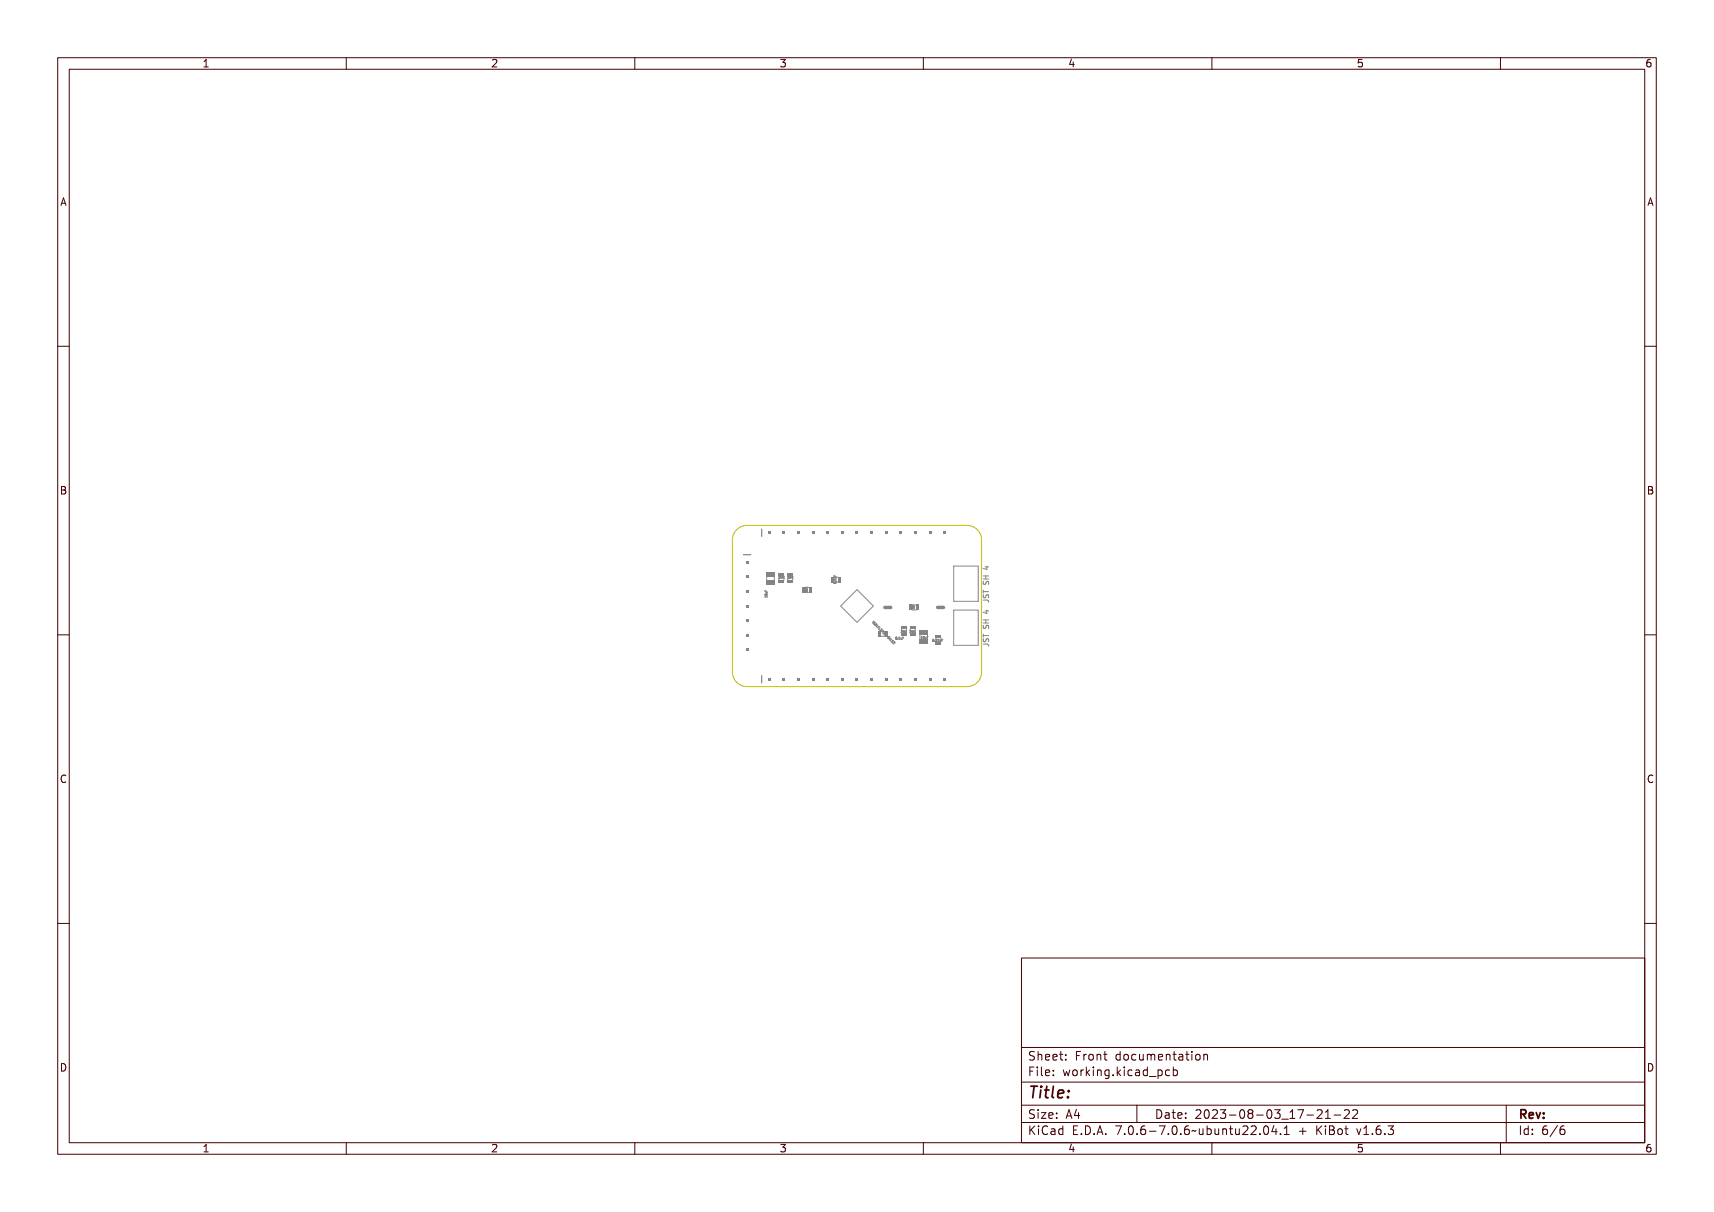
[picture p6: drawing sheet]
<svg xmlns="http://www.w3.org/2000/svg" width="297mm" height="210mm" viewBox="0 0 297 210" stroke-linecap="round" stroke-linejoin="round" font-family="sans-serif">
<defs><g id="words">
<text font-size="2.7" fill="#480000" x="178" y="190.3">Title:</text>
<g font-size="2" fill="#480000">
<text x="178" y="183.7">Sheet: Front documentation</text>
<text x="178" y="186.5">File: working.kicad_pcb</text>
<text x="178" y="193.9">Size: A4</text>
<text x="178" y="196.6">KiCad E.D.A. 7.0.6-7.0.6~ubuntu22.04.1 + KiBot v1.6.3</text>
<text x="200" y="193.9">Date: 2023-08-03_17-21-22</text>
<text x="263" y="196.6">Id: 6/6</text>
<text x="263" y="193.9">Rev:</text>
</g>
<g font-size="1.7" fill="#480000">
<text x="35" y="11.7">1</text>
<text x="85" y="11.7">2</text>
<text x="135" y="11.7">3</text>
<text x="185" y="11.7">4</text>
<text x="235" y="11.7">5</text>
<text x="285" y="11.7">6</text>
<text x="10.5" y="35.7">A</text>
<text x="285.5" y="35.7">A</text>
<text x="10.5" y="85.6">B</text>
<text x="285.5" y="85.6">B</text>
<text x="10.5" y="135.7">C</text>
<text x="285.5" y="135.7">C</text>
<text x="10.5" y="185.6">D</text>
<text x="285.5" y="185.6">D</text>
<text x="35" y="199.7">1</text>
<text x="85" y="199.7">2</text>
<text x="135" y="199.7">3</text>
<text x="185" y="199.7">4</text>
<text x="235" y="199.7">5</text>
<text x="285" y="199.7">6</text>
</g>
<g font-size=".5" fill="#848484">
<text x="135.1" y="100.2">20K</text>
<text x="136.6" y="100.2">20K</text>
<text x="132.9" y="103.4" transform="rotate(-90 132.9 103.4)">10uF</text>
<text x="151.1" y="107.8" transform="rotate(45 151.1 107.8)">IS31FL3731-SALS2</text>
<text x="155.1" y="110.8">0.1uF</text>
<text x="156.1" y="109.6">20K</text>
<text x="157.6" y="109.6">20K</text>
<text x="159.5" y="110.6">10uF</text>
<text x="161.5" y="111.2">0.22uF</text>
</g>
</g></defs>
<g fill="none" stroke="#848484" stroke-width=".17">
<path d="M135 99.9h.1M135.1 99.9a.16 .16 0 0 1 .3 .1 .16 .16 0 0 1-.2 .2h.2h-.3l.2-.2zM135.5 99.9v.3zM135.7 99.9l.1 .1 .2-.1-.2 .1 .2 .2-.2-.1-.1 .1zM136.5 99.9h.1M136.7 99.9a.16 .16 0 0 1 .2 .1 .16 .16 0 0 1-.2 .2h.2h-.2l.1-.2zM137 99.9l.1 .3zM137.3 99.9v.1l.2-.1-.1 .1 .1 .2-.2-.1v.1zM144.5 99.7v.2h.4M144.5 99.6l.1 .2 .1-.2v.2h.2h-.4zM144.6 99.9h.3v.2l-.3 .1 .2-.1zM144.7 99.7v.2"/>
<path d="M170.4 99.8h.9M170.5 98.7h.6l.1-.1 .2 .2h-.2v.4h-.1l-.6-.3zM170.6 98.8h.5v.3zM170.7 98.2h.6M170.8 99.8v.5M171 98.1v.6l-.7-.2M132.6 103.2l.3-.1v.2h-.3zM132.6 102.2v.2l.2-.1v.1l.1 .1h-.3zM132.6 102.9h.3zM132.6 103.5h.1M132.7 102.5h.2v.2l-.2 .1 .2-.1zM132.9 103.3v.2"/>
<path d="M135.2 100l-.3 .2h.3M136.7 100l-.2 .2h.2M139.5 101.9h.4M139.5 101.7l.2 .2M139.6 101.6l.1 .2 .2-.2-.2 .2 .2 .1h-.3h.1zM139.6 102.3l.3 .1v-.1v.2l-.2-.2-.1 .2zM139.6 102.1h.3zM139.9 102.1l-.4 .1 .4 .1M139.9 102.1v.1M139.9 102.2v.1M139.9 102.3h.1M139.9 102.5v.2l-.3-.2v.2"/>
<path d="M139.9 101.7l-.2 .2M144.5 100h.7M144.5 100.9h.7M144.5 100.9l.1 .2 .2-.1M144.5 100.3l.4-.1v.2h-.4zM144.5 100.9h.1M144.5 100.9l.4 .1M144.6 100.9h.2zM144.8 100.6l.1 .1zM144.8 100v.1M144.8 100.7h.1M144.8 100.2h-.2"/>
<path d="M144.8 100.1h.1M144.9 100.1h.1M144.9 100.4v.2M144.9 101h-.1M144.9 100.5h-.4l.1 .1M144.9 100.1l-.1 .1M151.3 107.6l.2 .2-.3 .2-.1-.1zM151.5 107.9l.2 .1-.2-.1a.15 .15 0 0 1 0 .3 .14 .14 0 0 1-.2-.1h.2zM151.5 108.3h.2v-.1h.1l-.1-.1h.2l-.2 .3zM151.8 108.5l.2-.2h.1l-.2 .3zM152.2 108.5l.1 .1-.1-.1v.2l-.1-.1-.1 .1zM152.3 109.1l.2 .1v-.2h.2l-.1-.1 .1 .1-.2 .2z"/>
<path d="M152.4 108.7l-.2 .2 .1 .2-.2-.2zM152.8 109.5l.1 .1v-.2h.2l-.1-.1 .1 .1-.1 .2zM152.8 109.1l.2 .1-.4 .2 .3-.2zM153 109.7l.2-.2 .1 .1-.2 .3zM153.3 109.9l.1 .1zM153.6 110l.2 .1-.2-.1a.15 .15 0 0 1 0 .3 .14 .14 0 0 1-.2-.2l.2 .1zM153.6 110.3l.4-.1-.2 .3v-.1zM153.7 110.3l.2-.1-.1 .2zM154.1 110.3l-.2 .3 .1 .1-.2-.1zM154.2 110.6l.2 .1-.2-.1a.15 .15 0 0 1 0 .3 .14 .14 0 0 1-.2-.1h.2zM154.2 111l.3-.1-.1-.1a.14 .14 0 0 1 .2 .2 .13 .13 0 0 1-.2 0v.1zM154.8 111l.1 .1"/>
<path d="M154.9 111.2h.1M155 111.2l.1 .1M155.1 111.3h.1M155.1 111.3l-.4 .1 .2 .2M155.2 110.5l.1 .2zM155.5 110.7l.1 .1zM155.8 110.4h.1l.1 .4h-.2zM156 110.5l.1 .2 .1-.2v.3h-.1zM156.1 109.3a.16 .16 0 0 1 .2 .1 .16 .16 0 0 1-.2 .2h.2h-.2l.2-.2zM156.3 110.4h.3l-.2 .1 .1 .1h-.1v.2zM156.5 109.3v.3zM156.7 109.3v.1l.2-.1-.1 .1 .1 .2-.1-.1-.1 .1z"/>
<path d="M157.6 109.3a.16 .16 0 0 1 .2 .1 .16 .16 0 0 1-.1 .2h.1h-.2l.2-.2zM158 109.3v.3zM158.1 105.4v.1M158.1 105.2h.1M158.1 104.8l.2 .2M158.1 105h.3M158.1 105.4h.1M158.1 105.1v.1M158.1 104.7l.2 .1 .1-.1-.1 .1 .1 .1h-.3h.2zM158.1 105.1h.1M158.2 105.2l.2 .1v-.1v.2l-.2-.2v.2zM158.2 105h.2z"/>
<path d="M158.2 105.4h-.1M158.2 105.4l.2 .1v-.1M158.2 105.1l.2 .1M158.2 105.1h-.1M158.2 109.3l.1 .1 .2-.1-.2 .1 .2 .2-.2-.1-.1 .1zM158.4 105.2h-.2M158.4 105.2h.1M158.4 104.8l-.2 .1M159.5 110.3h.2l.1 .3h-.2zM159.9 110.3v.3zM160.1 110.4l.1 .2 .1-.2v.2h-.2zM160.4 110.3h.2h-.1l.1 .1-.1 .1v.1z"/>
<path d="M161.6 110.8l.1 .3zM161.9 111.1l.1 .1zM162.1 110.8a.16 .16 0 0 1 .3 .1 .16 .16 0 0 1-.2 .2l.2 .1h-.3l.2-.3zM162.4 110.8a.16 .16 0 0 1 .3 .1 .16 .16 0 0 1-.2 .2l.2 .1h-.3l.2-.3zM162.7 110.9l.1 .2 .2-.2v.3l-.2-.1zM163.1 110.8h.2h-.2l.2 .1-.2 .1v.2zM170.4 104h.8l.1 .3M170.4 111.6h.8l.1 .4M170.4 102.2v.6M170.4 109.9v.5M170.4 102.5h.9M170.4 100.3h.9"/>
<path d="M170.4 110.1h.9M170.4 107.9h.9M170.4 107.4h.9M170.4 100.7v.4l.2 .2 .2-.1 .2-.4h.2l.1 .5M170.4 110.7v.3l.2 .2 .2-.1 .2-.4h.2l.1 .5M170.4 103v.4l.2 .2 .2-.1 .2-.4h.2l.1 .5M170.4 108.4v.3l.2 .2 .2-.1 .2-.4h.2l.1 .5M170.5 103.9h.6a.26 .26 0 0 1 .3 .2 .26 .26 0 0 1-.2 .4 .21 .21 0 0 0 .1-.3 .21 .21 0 0 0-.2-.1h-.5v.2h-.1zM170.5 102.3h.1v.3h.8v.1h-.8v.3h-.1zM170.5 100.1h.9v.1h-.4v.4h.4v.1h-.9v-.1h.4v-.4h-.4zM170.5 111.6h.6a.26 .26 0 0 1 .3 .2 .26 .26 0 0 1-.2 .3 .21 .21 0 0 0 .1-.3 .21 .21 0 0 0-.2-.1h-.5v.2h-.1zM170.5 109.9h.1v.3h.8v.1h-.8v.3h-.1z"/>
<path d="M170.5 107.7h.9v.2h-.4v.3h.4v.1h-.9v-.1h.4v-.3h-.4zM170.5 106.3h.6l.1-.1 .2 .3h-.2v.3h-.1l-.6-.3zM170.6 103.2a.18 .18 0 0 0 0 .3 .18 .18 0 0 0 .3-.1 .29 .29 0 0 1 .5-.2 .29 .29 0 0 1-.1 .5v-.1a.22 .22 0 0 0 0-.3 .22 .22 0 0 0-.3 0 .22 .22 0 0 0 0 .3 .29 .29 0 0 1-.4 0 .29 .29 0 0 1 0-.4zM170.6 100.9v.1a.18 .18 0 0 0 0 .3 .18 .18 0 0 0 .3-.2 .29 .29 0 0 1 .5-.1 .29 .29 0 0 1-.1 .4 .22 .22 0 0 0 0-.3 .22 .22 0 0 0-.3-.1 .22 .22 0 0 0 0 .3 .29 .29 0 0 1-.4 0 .29 .29 0 0 1 0-.4zM170.6 110.8a.2 .2 0 0 0 0 .4 .18 .18 0 0 0 .3-.2 .29 .29 0 0 1 .5-.2 .29 .29 0 0 1-.1 .5v-.1a.22 .22 0 0 0 0-.3 .22 .22 0 0 0-.3 0 .22 .22 0 0 0 0 .3 .29 .29 0 0 1-.4 0 .29 .29 0 0 1 0-.4zM170.6 108.5v.1a.18 .18 0 0 0 0 .3 .18 .18 0 0 0 .3-.2 .29 .29 0 0 1 .5-.1 .29 .29 0 0 1-.1 .5v-.1a.22 .22 0 0 0 0-.3 .22 .22 0 0 0-.3-.1 .22 .22 0 0 0 0 .3 .29 .29 0 0 1-.4 .1 .29 .29 0 0 1 0-.5zM170.6 106.5h.5v.2zM170.7 105.9h.6M170.8 107.4v.5M171 105.7v.6l-.7-.2"/>
<circle cx="132.7" cy="103" r=".17"/>
<circle cx="132.8" cy="102.9" r=".03"/>
<circle cx="135.5" cy="100" r=".17"/>
<circle cx="135.5" cy="100.1" r=".03"/>
<circle cx="137" cy="100" r=".17"/>
<circle cx="137.1" cy="100.1" r=".03"/>
<circle cx="139.7" cy="102.1" r=".17"/>
<circle cx="139.7" cy="102.1" r=".03"/>
<circle cx="144.7" cy="101" r=".17"/>
<circle cx="144.7" cy="100.9" r=".03"/>
<circle cx="155.2" cy="110.6" r=".17"/>
<circle cx="155.3" cy="110.6" r=".03"/>
<circle cx="156.5" cy="109.4" r=".17"/>
<circle cx="156.5" cy="109.5" r=".03"/>
<circle cx="158" cy="109.4" r=".17"/>
<circle cx="158" cy="109.5" r=".03"/>
<circle cx="158.3" cy="105.1" r=".13"/>
<circle cx="158.3" cy="105" r=".03"/>
<circle cx="159.9" cy="110.5" r=".17"/>
<circle cx="159.9" cy="110.5" r=".03"/>
<circle cx="161.6" cy="111" r=".17"/>
<circle cx="161.7" cy="111" r=".03"/>
</g>
<g fill="#848484">
<path d="M145.2 100h.5v.9h-.5z" fill-rule="evenodd"/>
<path d="M144 100h.5v.9h-.5z" fill-rule="evenodd"/>
</g>
<path d="M139.5 101.8h.7M139.5 102.6h.7" fill="none" stroke="#848484" stroke-width=".17"/>
<g fill="#848484">
<path d="M139 101.7h.5v1h-.5z" fill-rule="evenodd"/>
<path d="M140.2 101.7h.5v1h-.5z" fill-rule="evenodd"/>
</g>
<path d="M153.3 105.3h1M162.5 105.3h1" fill="none" stroke="#848484" stroke-width=".61"/>
<path d="M158.1 105.7h.7M158.1 104.8h.7" fill="none" stroke="#848484" stroke-width=".17"/>
<g fill="#848484">
<path d="M158.7 104.8h.5v.9h-.5z" fill-rule="evenodd"/>
<path d="M157.6 104.8h.5v.9h-.5z" fill-rule="evenodd"/>
</g>
<path d="M128.8 96.1h1.3" fill="none" stroke="#848484" stroke-width=".2"/>
<g fill="#848484">
<path d="M129.2 97.1h.5v.5h-.5z" fill-rule="evenodd"/>
<path d="M129.2 99.7h.5v.5h-.5z" fill-rule="evenodd"/>
<path d="M129.2 102.2h.5v.5h-.5z" fill-rule="evenodd"/>
<path d="M129.2 104.8h.5v.5h-.5z" fill-rule="evenodd"/>
<path d="M129.2 107.3h.5v.5h-.5z" fill-rule="evenodd"/>
<path d="M129.2 109.8h.5v.5h-.5z" fill-rule="evenodd"/>
<path d="M129.2 112.4h.5v.5h-.5z" fill-rule="evenodd"/>
</g>
<path d="M159.4 110v.7M160.7 110v.7" fill="none" stroke="#848484" stroke-width=".17"/>
<g fill="#848484">
<path d="M159.3 109.2h1.5v.8h-1.5z" fill-rule="evenodd"/>
<path d="M159.3 110.7h1.5v.7h-1.5z" fill-rule="evenodd"/>
</g>
<path d="M157.7 109v.7M158.6 109v.7" fill="none" stroke="#848484" stroke-width=".17"/>
<g fill="#848484">
<path d="M157.7 109.7h.9v.5h-.9z" fill-rule="evenodd"/>
<path d="M157.7 108.5h.9v.5h-.9z" fill-rule="evenodd"/>
</g>
<path d="M135 99.8v.7M135.8 99.8v.7" fill="none" stroke="#848484" stroke-width=".17"/>
<g fill="#848484">
<path d="M134.9 100.5h1v.5h-1z" fill-rule="evenodd"/>
<path d="M134.9 99.3h1v.5h-1z" fill-rule="evenodd"/>
</g>
<path d="M165.3 98.1h4.2v6.1h-4.2zM162.2 110.5v.7M163 110.5v.7" fill="none" stroke="#848484" stroke-width=".17"/>
<g fill="#848484">
<path d="M162.1 110h1v.5h-1z" fill-rule="evenodd"/>
<path d="M162.1 111.2h1v.5h-1z" fill-rule="evenodd"/>
</g>
<path d="M136.5 99.8v.7M137.4 99.8v.7M165.3 105.7h4.2v6.1h-4.2z" fill="none" stroke="#848484" stroke-width=".17"/>
<g fill="#848484">
<path d="M136.5 100.5h.9v.5h-.9z" fill-rule="evenodd"/>
<path d="M136.5 99.3h.9v.5h-.9z" fill-rule="evenodd"/>
<path d="M152.2 109.4h.5v.9h-.5z" fill-rule="evenodd"/>
<path d="M153.4 109.4h.5v.9h-.5z" fill-rule="evenodd"/>
</g>
<path d="M132 91.7v1.2" fill="none" stroke="#848484" stroke-width=".2"/>
<g fill="#848484">
<path d="M133 92.1h.5v.5h-.5z" fill-rule="evenodd"/>
<path d="M135.5 92.1h.6v.5h-.6z" fill-rule="evenodd"/>
<path d="M138.1 92.1h.5v.5h-.5z" fill-rule="evenodd"/>
<path d="M140.6 92.1h.5v.5h-.5z" fill-rule="evenodd"/>
<path d="M143.2 92.1h.5v.5h-.5z" fill-rule="evenodd"/>
<path d="M145.7 92.1h.5v.5h-.5z" fill-rule="evenodd"/>
<path d="M148.2 92.1h.6v.5h-.6z" fill-rule="evenodd"/>
<path d="M150.8 92.1h.5v.5h-.5z" fill-rule="evenodd"/>
<path d="M153.3 92.1h.5v.5h-.5z" fill-rule="evenodd"/>
<path d="M155.9 92.1h.5v.5h-.5z" fill-rule="evenodd"/>
<path d="M158.4 92.1h.5v.5h-.5z" fill-rule="evenodd"/>
<path d="M160.9 92.1h.6v.5h-.6z" fill-rule="evenodd"/>
<path d="M163.5 92.1h.5v.5h-.5z" fill-rule="evenodd"/>
</g>
<path d="M132 117.1v1.2" fill="none" stroke="#848484" stroke-width=".2"/>
<g fill="#848484">
<path d="M133 117.5h.5v.5h-.5z" fill-rule="evenodd"/>
<path d="M135.5 117.5h.6v.5h-.6z" fill-rule="evenodd"/>
<path d="M138.1 117.5h.5v.5h-.5z" fill-rule="evenodd"/>
<path d="M140.6 117.5h.5v.5h-.5z" fill-rule="evenodd"/>
<path d="M143.2 117.5h.5v.5h-.5z" fill-rule="evenodd"/>
<path d="M145.7 117.5h.5v.5h-.5z" fill-rule="evenodd"/>
<path d="M148.2 117.5h.6v.5h-.6z" fill-rule="evenodd"/>
<path d="M150.8 117.5h.5v.5h-.5z" fill-rule="evenodd"/>
<path d="M153.3 117.5h.5v.5h-.5z" fill-rule="evenodd"/>
<path d="M155.9 117.5h.5v.5h-.5z" fill-rule="evenodd"/>
<path d="M158.4 117.5h.5v.5h-.5z" fill-rule="evenodd"/>
<path d="M160.9 117.5h.6v.5h-.6z" fill-rule="evenodd"/>
<path d="M163.5 117.5h.5v.5h-.5z" fill-rule="evenodd"/>
</g>
<path d="M148.5 102.2l2.8 2.8-2.8 2.8-2.8-2.8zM156.2 109v.7M157.1 109v.7" fill="none" stroke="#848484" stroke-width=".17"/>
<g fill="#848484">
<path d="M156.2 108.5h.9v.5h-.9z" fill-rule="evenodd"/>
<path d="M156.2 109.7h.9v.5h-.9z" fill-rule="evenodd"/>
</g>
<path d="M132.9 99.8v.8M134.2 99.8v.8" fill="none" stroke="#848484" stroke-width=".17"/>
<g fill="#848484">
<path d="M132.8 99.1h1.4v.7h-1.4z" fill-rule="evenodd"/>
<path d="M132.8 100.5h1.4v.8h-1.4z" fill-rule="evenodd"/>
</g>
<path d="M127.5 92a2.54 2.54 0 0 1 2-1h38.1a2.54 2.54 0 0 1 2.5 2.6v22.8a2.54 2.54 0 0 1-2.5 2.6h-38.1a2.54 2.54 0 0 1-2.6-2.6v-22.8l.1-.6z" fill="none" stroke="#c2c200" stroke-width=".17"/>
<g fill="none" stroke="#480000" stroke-width=".17">
<path d="M10 10h277v190h-277zM12 12h273v186h-273zM60 10v2M110 10v2M160 10v2M210 10v2M260 10v2M10 60h2M285 60h2M10 110h2M285 110h2M10 160h2"/>
<path d="M285 160h2M177 166h108v32h-108zM60 198v2M110 198v2M160 198v2M177 181.5h108M177 187.5h108M177 191.5h108M177 194.5h108M178.1 195.2h.2v.6l.6-.6h.3l-.6 .6 .6 .8h-.2l-.5-.7-.2 .2v.5h-.2zM178.2 185h.9v.2h-.7v.4h.6v.2h-.6v.7h-.2zM178.3 182.4l.5-.1h.2v.2a.31 .31 0 0 0-.5-.1 .31 .31 0 0 0 0 .5 .5 .5 0 0 1 .6 .6 .5 .5 0 0 1-.8 .2l-.1-.2a.34 .34 0 0 0 .4 .1 .34 .34 0 0 0 .1-.5 .47 .47 0 0 1-.5-.2 .47 .47 0 0 1 .1-.5z"/>
<path d="M178.3 192.5l.5-.1h.2v.2a.31 .31 0 0 0-.5-.1 .31 .31 0 0 0 0 .5 .5 .5 0 0 1 .6 .6 .5 .5 0 0 1-.8 .2l-.1-.2a.34 .34 0 0 0 .4 .1 .34 .34 0 0 0 .1-.5 .47 .47 0 0 1-.5-.2 .47 .47 0 0 1 .1-.5zM179.4 182.2h.2v.6a.35 .35 0 0 1 .4-.1 .35 .35 0 0 1 .2 .4v.6h-.2v-.8h-.4v.8h-.2zM179.5 185.4h.4v.9h.4v.2h-.9v-.2h.3v-.8h-.2zM179.5 192.8h.4v.9h.4v.1h-.9v-.1h.3v-.8h-.2zM179.5 195.6h.4v.9h.4v.1h-.9v-.1h.3v-.8h-.2zM179.7 184.9h.2v.3h-.2zM179.7 192.3h.2v.3h-.2zM179.7 195.1h.2v.3h-.2zM180.6 184.9h.4v1.3l.4 .1v.2l-.5-.2v-1.2h-.3zM180.6 192.8h.8v.1l-.6 .8h.6v.1h-.8v-.1l.6-.8h-.6zM180.7 182.8a.49 .49 0 0 1 .6-.1 .49 .49 0 0 1 .2 .5h-.8a.42 .42 0 0 0 .3 .4 .42 .42 0 0 0 .4-.1v.2a.6 .6 0 0 1-.8-.1 .6 .6 0 0 1 .1-.8zM180.7 195.4l.5-.2h.3v.2a.43 .43 0 0 0-.6 0 .43 .43 0 0 0-.2 .5 .43 .43 0 0 0 .2 .5 .43 .43 0 0 0 .6 0v.2a.66 .66 0 0 1-.8-.1 .66 .66 0 0 1-.1-.8z"/>
<path d="M180.8 182.9l.4-.1 .1 .3h-.6zM181.8 195.6h.2a.45 .45 0 0 1 .5 0 .45 .45 0 0 1 .1 .4v.6h-.1v-.1a.38 .38 0 0 1-.5 .2 .38 .38 0 0 1-.2-.5 .38 .38 0 0 1 .4-.2h.3a.35 .35 0 0 0-.3-.4 .35 .35 0 0 0-.4 .2zM181.9 182.8a.49 .49 0 0 1 .6-.1 .49 .49 0 0 1 .2 .5h-.8a.42 .42 0 0 0 .3 .4 .42 .42 0 0 0 .5-.1v.2a.6 .6 0 0 1-.9-.1 .6 .6 0 0 1 .1-.8zM181.9 185.5a.49 .49 0 0 1 .6-.1 .49 .49 0 0 1 .2 .5h-.8a.42 .42 0 0 0 .3 .4 .42 .42 0 0 0 .5-.1v.2a.6 .6 0 0 1-.9-.1 .6 .6 0 0 1 .1-.8zM181.9 192.9a.49 .49 0 0 1 .6-.1 .49 .49 0 0 1 .2 .5h-.8a.42 .42 0 0 0 .3 .4 .42 .42 0 0 0 .5-.1v.2a.6 .6 0 0 1-.9-.1 .6 .6 0 0 1 .1-.8zM182 196.2l.5-.1a.31 .31 0 0 1-.2 .4 .31 .31 0 0 1-.4-.1zM182 182.9l.4-.1 .1 .3h-.6zM182 185.6l.4-.1 .1 .3h-.6zM182 193l.4-.1 .1 .3h-.6zM183 195.7l.4-.2 .2 .2v-.6h.2v1.5h-.2v-.1a.42 .42 0 0 1-.5 .1 .42 .42 0 0 1-.2-.5zM183.2 195.8l.1-.1a.4 .4 0 0 1 .3 .4 .4 .4 0 0 1-.3 .4l-.2-.2zM183.2 182.3h.2v.4h.4v.1h-.4l.1 .8h.3v.1h-.2a.3 .3 0 0 1-.4-.3v-.6h-.3v-.1h.3z"/>
<path d="M183.3 185.4h.2v.3h-.2zM183.3 186.2h.2v.3h-.2zM183.3 192.8h.2v.3h-.2zM183.3 193.6h.2v.2h-.2zM184.5 182.7h.2v.3h-.2zM184.5 183.5h.2v.2h-.2zM185.2 185.4h.2l.2 .8 .1-.5h.2l.2 .5 .1-.8h.2l-.2 1.1h-.2l-.2-.7-.2 .7h-.1zM185.4 195.2h.9v.2h-.7v.4h.6v.2h-.6v.5h.7v.1h-.9zM185.7 192.4h.2l.5 1.4h-.2l-.1-.3h-.5l-.1 .3h-.2zM185.8 192.6l.2 .7h-.4zM186.6 182.3h.9v.2h-.7v.4h.6v.2h-.6v.6h-.2zM186.7 185.5a.52 .52 0 0 1 .8 .4 .52 .52 0 0 1-.8 .4l-.1-.4z"/>
<path d="M186.8 185.6l.1-.1a.39 .39 0 0 1 .4 .4 .39 .39 0 0 1-.4 .4l-.1-.2zM186.9 196.4h.2v.2h-.2zM187.1 192.4h.2v.9h.2v.2h-.2v.3h-.2v-.3h-.6v-.2zM187.1 192.6v.7h-.4zM187.8 195.2a.76 .76 0 0 1 .9 .7 .76 .76 0 0 1-.9 .7zM188 195.4a.57 .57 0 0 1 .5 .5 .57 .57 0 0 1-.5 .6zM188 182.7h.2v.2a.3 .3 0 0 1 .3-.3 .3 .3 0 0 1 .3 .3 .37 .37 0 0 0-.5-.1 .37 .37 0 0 0-.1 .4v.5h-.2zM188 185.4h.2v.2a.3 .3 0 0 1 .3-.3 .3 .3 0 0 1 .3 .3 .37 .37 0 0 0-.5-.1 .37 .37 0 0 0-.1 .4v.6h-.2zM189.1 184.9h.1v.9l.5-.4h.2l-.4 .4 .5 .7h-.2l-.4-.6-.2 .1v.5h-.1zM189.1 182.8a.52 .52 0 0 1 .8 .4 .52 .52 0 0 1-.8 .4l-.1-.4zM189.2 182.9l.1-.1a.39 .39 0 0 1 .4 .4 .39 .39 0 0 1-.4 .4l-.1-.2zM189.3 196.4h.3v.2h-.3z"/>
<path d="M190.2 182.7h.2v.1a.35 .35 0 0 1 .4-.1 .35 .35 0 0 1 .3 .4v.6h-.2l-.1-.8h-.3l-.1 .8h-.2zM190.3 185.4h.4v.9h.4v.2h-.9v-.2h.4v-.8h-.3zM190.5 195.2h.3l.4 1.4h-.2l-.1-.3h-.5l-.1 .3h-.2zM190.6 184.9h.1v.3h-.1zM190.6 195.4l.2 .7h-.4zM191.4 185.4h.2v.1a.35 .35 0 0 1 .4-.1 .35 .35 0 0 1 .3 .4v.7h-.2l-.1-.9h-.3l-.1 .9h-.2zM191.7 182.3h.1v.4h.4v.1h-.4l.1 .8h.3v.1h-.2a.3 .3 0 0 1-.3-.3v-.6h-.3v-.1h.3zM191.7 196.4h.3v.2h-.3zM192.7 185.5l.3-.2 .3 .2v-.1h.2v1a.53 .53 0 0 1-.8 .4v-.2a.36 .36 0 0 0 .4 .1 .36 .36 0 0 0 .2-.4l-.1 .1a.53 .53 0 0 1-.7-.3 .53 .53 0 0 1 .2-.6zM192.8 185.6l.1-.1a.39 .39 0 0 1 .4 .4 .39 .39 0 0 1-.4 .4l-.1-.2zM193.8 195.2h.9l-.5 1.4h-.2l.5-1.2h-.7zM193.9 182.8l.3-.2 .3 .2v-.6h.2v1.5h-.2v-.1a.42 .42 0 0 1-.6 .1 .42 .42 0 0 1-.1-.5z"/>
<path d="M194.1 182.8a.4 .4 0 0 1 .4 .4 .4 .4 0 0 1-.4 .4l-.2-.4zM194.1 186.2h.3v.3h-.3zM195.1 184.9h.2v.9l.4-.4h.3l-.5 .4 .5 .7h-.2l-.4-.6-.1 .1v.5h-.2zM195.1 182.8a.52 .52 0 0 1 .8 .4 .52 .52 0 0 1-.8 .4l-.1-.4zM195.2 182.9l.1-.1a.39 .39 0 0 1 .4 .4 .39 .39 0 0 1-.4 .4l-.1-.2zM195.3 196.4h.3v.2h-.3zM196.3 185.4h.5v.9h.3v.2h-.9v-.2h.4v-.8h-.3zM196.3 195.4a.5 .5 0 0 1 .7-.1 .5 .5 0 0 1 .1 .6 .52 .52 0 0 1-.4 .8 .52 .52 0 0 1-.5-.8zM196.4 182.8a.39 .39 0 0 1 .4-.2 .39 .39 0 0 1 .3 .3 .4 .4 0 0 0-.6 0 .4 .4 0 0 0 0 .6 .4 .4 0 0 0 .6 0 .41 .41 0 0 1-.4 .3 .41 .41 0 0 1-.4-.3v-.5zM196.5 195.4a.57 .57 0 0 1 .4 .9l-.3 .2a.86 .86 0 0 1-.1-1.1zM196.6 184.9h.2v.3h-.2zM197 191.5v3"/>
<path d="M197.4 182.7h.2v.8l.2 .1 .3-.2v-.7h.2v1h-.2v-.1a.35 .35 0 0 1-.4 .2 .35 .35 0 0 1-.3-.5zM197.6 185.5a.39 .39 0 0 1 .4-.2 .39 .39 0 0 1 .3 .3 .4 .4 0 0 0-.6 0 .4 .4 0 0 0 0 .6 .4 .4 0 0 0 .6 0 .41 .41 0 0 1-.4 .3 .41 .41 0 0 1-.4-.3v-.5zM197.7 196.4h.3v.2h-.3zM198.6 182.7h.1l.2-.1a.22 .22 0 0 0 .2 .2 .22 .22 0 0 0 .2-.2l.2 .3 .1 .8h-.2v-.8l-.1-.1-.2 .1v.8h-.1v-.8l-.2-.1-.1 .1v.8h-.1zM198.7 185.4h.1a.45 .45 0 0 1 .5 0 .45 .45 0 0 1 .2 .4v.7h-.2v-.2a.38 .38 0 0 1-.5 .2 .38 .38 0 0 1-.2-.5 .38 .38 0 0 1 .5-.2h.2a.35 .35 0 0 0-.3-.4 .35 .35 0 0 0-.3 .2zM198.7 195.4l.5-.2h.2v.2a.43 .43 0 0 0-.5 0 .43 .43 0 0 0-.1 .5 .48 .48 0 0 1 .7 0 .48 .48 0 0 1-.1 .7 .48 .48 0 0 1-.7-.1l-.1-.6zM198.8 186l.5-.1a.31 .31 0 0 1-.1 .4 .31 .31 0 0 1-.4-.1zM198.9 195.9a.29 .29 0 0 1 .4 .1 .29 .29 0 0 1-.1 .4 .29 .29 0 0 1-.4-.1zM199.9 185.5l.3-.2 .3 .2v-.6h.2v1.6h-.2v-.2a.42 .42 0 0 1-.5 .1 .42 .42 0 0 1-.2-.5zM199.9 182.8a.49 .49 0 0 1 .6-.1 .49 .49 0 0 1 .2 .5h-.7a.42 .42 0 0 0 .2 .4 .42 .42 0 0 0 .5-.1v.2a.6 .6 0 0 1-.8-.1 .6 .6 0 0 1 0-.8zM200 196h.5v.2h-.5zM200 185.6l.1-.1a.39 .39 0 0 1 .4 .4 .39 .39 0 0 1-.4 .4l-.1-.2z"/>
<path d="M200.1 182.9l.3-.1 .2 .3h-.6zM200.1 192.4a.76 .76 0 0 1 1 .7 .76 .76 0 0 1-1 .7zM200.3 192.6a.57 .57 0 0 1 .6 .5 .57 .57 0 0 1-.6 .6zM200.9 186.8l1.2 .1zM201 195.2h.9l-.5 1.4h-.2l.5-1.2h-.7zM201.1 182.7h.1v.1a.35 .35 0 0 1 .5-.1 .35 .35 0 0 1 .2 .4v.6h-.2v-.8h-.4l-.1 .8h-.1zM201.4 192.8h.2a.45 .45 0 0 1 .5 0 .45 .45 0 0 1 .1 .4v.6h-.1v-.1a.38 .38 0 0 1-.5 .2 .38 .38 0 0 1-.2-.5 .38 .38 0 0 1 .4-.2h.3a.35 .35 0 0 0-.3-.4 .35 .35 0 0 0-.4 .2zM201.6 193.4l.5-.1a.31 .31 0 0 1-.2 .4 .31 .31 0 0 1-.4-.1zM202.2 185.4h.2v.1a.46 .46 0 0 1 .6 0 .46 .46 0 0 1 .1 .6 .39 .39 0 0 1-.2 .4 .39 .39 0 0 1-.5-.2v.6h-.2zM202.5 182.3h.2v.4h.4v.1h-.4v.8h.4v.1h-.2a.3 .3 0 0 1-.4-.3v-.6h-.3v-.1h.3zM202.5 185.6l.1-.1a.4 .4 0 0 1 .4 .4 .4 .4 0 0 1-.4 .4l-.2-.2zM202.5 196.4h.3v.2h-.3z"/>
<path d="M202.8 192.4h.2v.4h.4v.1h-.4l.1 .8h.3v.1h-.2a.3 .3 0 0 1-.4-.3v-.6h-.3v-.1h.3zM203.5 182.7h.2a.45 .45 0 0 1 .4 0 .45 .45 0 0 1 .2 .4v.6h-.2v-.1a.38 .38 0 0 1-.5 .2 .38 .38 0 0 1-.2-.5 .38 .38 0 0 1 .5-.2h.2a.35 .35 0 0 0-.2-.4 .35 .35 0 0 0-.4 .2zM203.5 195.4a.5 .5 0 0 1 .7-.1 .5 .5 0 0 1 .1 .6 .52 .52 0 0 1-.4 .8 .52 .52 0 0 1-.5-.8zM203.6 185.5a.39 .39 0 0 1 .4-.2 .39 .39 0 0 1 .3 .3 .4 .4 0 0 0-.5 0 .4 .4 0 0 0 0 .6 .4 .4 0 0 0 .5 0 .41 .41 0 0 1-.4 .3 .41 .41 0 0 1-.4-.3v-.5zM203.7 183.3l.4-.1a.31 .31 0 0 1-.1 .4 .31 .31 0 0 1-.4-.1zM203.7 195.4a.57 .57 0 0 1 .4 .9l-.2 .2a.86 .86 0 0 1-.2-1.1zM203.9 192.9a.49 .49 0 0 1 .6-.1 .49 .49 0 0 1 .2 .5h-.8a.42 .42 0 0 0 .3 .4 .42 .42 0 0 0 .5-.1v.2a.6 .6 0 0 1-.9-.1 .6 .6 0 0 1 .1-.8zM204 193l.4-.1 .1 .3h-.6zM204.7 184.9h.1v.6a.45 .45 0 0 1 .7 0 .45 .45 0 0 1 0 .6 .39 .39 0 0 1-.2 .4 .39 .39 0 0 1-.5-.2v.2h-.1zM204.9 182.3h.2v.4h.4v.1h-.4v.8h.4v.1h-.2a.3 .3 0 0 1-.4-.3v-.6h-.3v-.1h.3zM204.9 185.6l.1-.1a.39 .39 0 0 1 .4 .4 .39 .39 0 0 1-.4 .4l-.1-.2zM204.9 196.4h.3v.2h-.3z"/>
<path d="M205.3 192.8h.2v.3h-.2zM205.3 193.6h.2v.2h-.2zM205.9 182.7h.5v.9h.3v.1h-.9v-.1h.4v-.8h-.3zM205.9 195.4l.5-.2h.2v.2a.43 .43 0 0 0-.5 0 .43 .43 0 0 0-.1 .5 .48 .48 0 0 1 .7 0 .48 .48 0 0 1-.1 .7 .48 .48 0 0 1-.7-.1l-.1-.6zM206.1 195.9a.29 .29 0 0 1 .4 .1 .29 .29 0 0 1-.1 .4 .29 .29 0 0 1-.4-.1zM206.2 182.2h.2v.3h-.2zM207 196l.3-.1 .5 .1 .2-.1a.38 .38 0 0 1-.7 .2l-.3 .1zM207.1 182.8a.52 .52 0 0 1 .8 .4 .52 .52 0 0 1-.8 .4l-.1-.4zM207.3 182.9l.1-.1a.39 .39 0 0 1 .4 .4 .39 .39 0 0 1-.4 .4l-.2-.2zM207.4 192.5a.53 .53 0 0 1 .8 .1 .53 .53 0 0 1-.3 .7l-.3 .4h.7v.1h-.9v-.1l.3-.4a.49 .49 0 0 0 .2-.7l-.5 .1zM208.3 182.7h.1v.1a.35 .35 0 0 1 .5-.1 .35 .35 0 0 1 .2 .4v.6h-.2v-.8h-.4l-.1 .8h-.1zM208.3 195.6h.1l.1 .8 .2 .1 .2-.2v-.7h.2v1h-.2v-.1a.35 .35 0 0 1-.4 .2 .35 .35 0 0 1-.2-.5z"/>
<path d="M208.7 192.6a.5 .5 0 0 1 .6-.1 .5 .5 0 0 1 .2 .6 .52 .52 0 0 1-.5 .8 .52 .52 0 0 1-.4-.8zM208.9 192.6a.57 .57 0 0 1 .4 .9l-.3 .2a.86 .86 0 0 1-.1-1.1zM209.5 195.1h.2v.6a.45 .45 0 0 1 .6-.1 .45 .45 0 0 1 .1 .7 .39 .39 0 0 1-.3 .4 .39 .39 0 0 1-.4-.2v.1h-.2zM209.7 195.8l.1-.1a.4 .4 0 0 1 .4 .4 .4 .4 0 0 1-.4 .4l-.1-.2zM209.8 192.5a.53 .53 0 0 1 .8 .1 .53 .53 0 0 1-.3 .7l-.3 .4h.7v.1h-.9v-.1l.3-.4a.49 .49 0 0 0 .2-.7l-.5 .1zM210 198v2M210.7 195.6h.2v.8l.2 .1 .2-.2v-.7h.2v1h-.2v-.1a.35 .35 0 0 1-.4 .2 .35 .35 0 0 1-.2-.5zM211 192.4a.46 .46 0 0 1 .6 0 .46 .46 0 0 1 .1 .6l-.1 .1a.45 .45 0 0 1 .2 .6 .45 .45 0 0 1-.6 .2l-.2-.1v-.2a.35 .35 0 0 0 .5 .1 .35 .35 0 0 0 0-.5h-.3v-.2a.28 .28 0 0 0 .4-.1 .28 .28 0 0 0 0-.3 .28 .28 0 0 0-.4 0h-.2zM211.9 195.6h.2v.1a.35 .35 0 0 1 .4-.1 .35 .35 0 0 1 .2 .4v.6h-.2v-.8h-.4v.8h-.2zM212.4 193.2h.5v.2h-.5zM213.3 195.2h.2v.4h.4v.1h-.4v.8h.4v.1h-.2a.3 .3 0 0 1-.4-.3v-.6h-.3v-.1h.3zM213.5 192.6a.5 .5 0 0 1 .6-.1 .5 .5 0 0 1 .2 .6 .52 .52 0 0 1-.5 .8 .52 .52 0 0 1-.4-.8z"/>
<path d="M213.7 192.6a.57 .57 0 0 1 .4 .9l-.3 .2a.86 .86 0 0 1-.1-1.1zM214.3 195.6h.2v.8l.2 .1 .2-.2v-.7h.2v1h-.2v-.1a.35 .35 0 0 1-.4 .2 .35 .35 0 0 1-.2-.5zM214.7 192.5a.41 .41 0 0 1 .7-.1 .41 .41 0 0 1-.2 .7 .42 .42 0 0 1 .2 .6 .42 .42 0 0 1-.7 0 .42 .42 0 0 1 .2-.6l-.3-.2zM215.5 195.3a.53 .53 0 0 1 .8 .1 .53 .53 0 0 1-.3 .7l-.3 .4h.6v.1h-.9v-.1l.4-.4a.49 .49 0 0 0 .2-.8l-.5 .2zM216 193.2h.5v.2h-.5zM216.7 195.3a.53 .53 0 0 1 .8 .1 .53 .53 0 0 1-.3 .7l-.3 .4h.6v.1h-.9v-.1l.4-.4a.49 .49 0 0 0 .2-.8l-.5 .2zM217.1 192.6a.5 .5 0 0 1 .7-.1 .5 .5 0 0 1 .1 .6 .52 .52 0 0 1-.5 .8 .52 .52 0 0 1-.4-.8zM217.3 192.6a.57 .57 0 0 1 .4 .9l-.3 .2a.86 .86 0 0 1-.1-1.1zM218.2 196.4h.2v.2h-.2zM218.2 192.4a.46 .46 0 0 1 .6 0 .46 .46 0 0 1 .1 .6l-.1 .1a.45 .45 0 0 1 .2 .6 .45 .45 0 0 1-.6 .2l-.2-.1v-.2a.35 .35 0 0 0 .5 .1 .35 .35 0 0 0 0-.5h-.3v-.2a.28 .28 0 0 0 .4-.1 .28 .28 0 0 0 0-.3 .28 .28 0 0 0-.4 0h-.2zM219.2 195.4a.5 .5 0 0 1 .6-.1 .5 .5 0 0 1 .2 .6 .52 .52 0 0 1-.5 .8 .52 .52 0 0 1-.5-.8zM219.2 194.2l1.3 .1z"/>
<path d="M219.4 195.4a.57 .57 0 0 1 .3 .9l-.2 .2a.86 .86 0 0 1-.1-1.1zM220.7 192.5l.5-.1v1.3h.3v.1h-.8v-.1h.3v-1.1h-.3zM220.8 195.2h.2v.9h.2v.2h-.2v.3h-.2v-.3h-.6v-.2zM220.8 195.4v.7h-.4zM221.8 196.4h.2v.2h-.2zM221.8 192.4h.9l-.5 1.4h-.2l.5-1.2h-.7zM222.8 195.3l.5-.1v1.3h.3v.1h-.8v-.1h.3v-1.1h-.3zM223.2 193.2h.5v.2h-.5zM224.2 192.5a.53 .53 0 0 1 .8 .1 .53 .53 0 0 1-.3 .7l-.3 .4h.7v.1h-.9v-.1l.3-.4a.49 .49 0 0 0 .2-.7l-.5 .1zM225.4 195.5h.2v.4h.4v.2h-.4v.4h-.2v-.4h-.4v-.2h.4zM225.5 192.5l.5-.1v1.3h.3v.1h-.8v-.1h.3v-1.1h-.3zM226.8 193.2h.5v.2h-.5z"/>
<path d="M227.5 195.2h.2v.6l.6-.6h.2l-.6 .6 .6 .8h-.2l-.5-.7-.1 .2v.5h-.2zM227.8 192.5a.53 .53 0 0 1 .8 .1 .53 .53 0 0 1-.2 .7l-.4 .4h.7v.1h-.9v-.1l.3-.4a.49 .49 0 0 0 .2-.7l-.5 .1zM228.8 195.6h.4v.9h.4v.1h-.9v-.1h.4v-.8h-.3zM229 192.5a.53 .53 0 0 1 .8 .1 .53 .53 0 0 1-.2 .7l-.4 .4h.7v.1h-.9v-.1l.3-.4a.49 .49 0 0 0 .2-.7l-.5 .1zM229.1 195.1h.1v.3h-.1zM229.9 195.2h.4a.35 .35 0 0 1 .5 .2 .35 .35 0 0 1-.3 .5 .41 .41 0 0 1 .3 .5 .41 .41 0 0 1-.5 .2h-.4zM230.1 196h.2a.27 .27 0 0 1 .3 .2 .27 .27 0 0 1-.3 .3h-.2zM230.1 195.4h.2a.23 .23 0 0 1 .3 .2 .23 .23 0 0 1-.3 .2h-.2zM231.2 193.2h1.1M231.2 195.7a.52 .52 0 0 1 .8 .4 .52 .52 0 0 1-.8 .4l-.1-.4zM231.3 195.8l.1-.1a.39 .39 0 0 1 .4 .4 .39 .39 0 0 1-.4 .4l-.1-.2zM232.6 195.2h.1v.4h.4v.1h-.4l.1 .8h.3v.1h-.2a.3 .3 0 0 1-.3-.3v-.6h-.3v-.1h.3z"/>
<path d="M233 192.4l.2-.1h.3l.2 .1 .1 .3-.1 .2-.8 .9h.9M234.4 192.4l.2-.1h.4l.2 .1v.3v.2l-.9 .9h.9M234.6 195.6h.2l.3 .9 .4-.9h.2l-.4 1h-.3zM236 195.3l.5-.1v1.3h.3v.1h-.8v-.1h.3v-1.1h-.3zM237.4 196.4h.3v.2h-.3zM238.4 195.4l.5-.2h.2v.2a.43 .43 0 0 0-.5 0 .43 .43 0 0 0-.1 .5 .48 .48 0 0 1 .7 0 .48 .48 0 0 1-.1 .7 .48 .48 0 0 1-.7-.1l-.1-.6zM238.6 195.9a.29 .29 0 0 1 .4 .1 .29 .29 0 0 1-.1 .4 .29 .29 0 0 1-.4-.1zM239.8 196.4h.3v.2h-.3zM240.7 195.2a.46 .46 0 0 1 .6 0 .46 .46 0 0 1 .1 .6l-.1 .1a.45 .45 0 0 1 .2 .6 .45 .45 0 0 1-.6 .2l-.2-.1v-.2a.35 .35 0 0 0 .5 .1 .35 .35 0 0 0 0-.5l-.3-.1v-.1a.28 .28 0 0 0 .4-.1 .28 .28 0 0 0 0-.3 .28 .28 0 0 0-.4 0h-.2zM260 198v2M261 191.5v6.5M263.2 195.2h.8v.2h-.3v1.1h.3v.1h-.8v-.1h.3v-1.1h-.3z"/>
<path d="M264.4 195.7l.3-.2 .3 .2v-.6h.2v1.5h-.2v-.1a.42 .42 0 0 1-.5 .1 .42 .42 0 0 1-.2-.5zM264.6 195.8l.1-.1a.4 .4 0 0 1 .3 .4 .4 .4 0 0 1-.3 .4l-.2-.2zM265.9 195.6h.2v.3h-.2zM265.9 196.4h.2v.2h-.2zM268.1 195.4l.5-.2h.2v.2a.43 .43 0 0 0-.5 0 .43 .43 0 0 0-.2 .5 .48 .48 0 0 1 .7 0 .48 .48 0 0 1-.1 .7 .48 .48 0 0 1-.6-.1l-.2-.6zM268.2 195.9a.29 .29 0 0 1 .4 .1 .29 .29 0 0 1 0 .4 .29 .29 0 0 1-.4-.1zM269.9 195.2h.2l-.8 1.6h-.2zM270.5 195.4l.5-.2h.2v.2a.43 .43 0 0 0-.5 0 .43 .43 0 0 0-.2 .5 .48 .48 0 0 1 .7 0 .48 .48 0 0 1 0 .7 .48 .48 0 0 1-.7-.1l-.1-.6zM270.6 195.9a.29 .29 0 0 1 .4 .1 .29 .29 0 0 1 0 .4 .29 .29 0 0 1-.4-.1z"/>
<circle cx="196.7" cy="195.9" r=".13"/>
<circle cx="203.9" cy="195.9" r=".13"/>
<circle cx="209" cy="193.1" r=".13"/>
<circle cx="213.8" cy="193.1" r=".13"/>
<circle cx="215" cy="193.4" r=".29"/>
<circle cx="215" cy="192.8" r=".25"/>
<circle cx="217.4" cy="193.1" r=".13"/>
<circle cx="219.5" cy="195.9" r=".13"/>
</g>
<g fill="none" stroke="#480000" stroke-width=".3">
<path d="M178.1 188.4h1.4v.2h-.6v1.7h-.2v-1.7h-.6zM179.9 188.8h.7v1.3h.4v.2h-1.2v-.2h.5v-1.1h-.4zM180.3 188.3h.3v.3h-.3zM181.8 188.4h.2v.4h.6v.2h-.6v1l.2 .1h.4v.2a.55 .55 0 0 1-.8-.5v-.8h-.4v-.2h.4zM183 188.3h.6l.1 1.6 .1 .2h.4v.2a.54 .54 0 0 1-.8-.5v-1.4h-.4zM184.8 189a.65 .65 0 0 1 .8-.1 .65 .65 0 0 1 .3 .7h-1.1a.56 .56 0 0 0 .4 .5 .56 .56 0 0 0 .6-.1v.2a.81 .81 0 0 1-1.1-.1 .81 .81 0 0 1 .1-1.1zM185 189.1l.3-.1a.37 .37 0 0 1 .3 .4h-.8zM186.7 188.9h.3v.4h-.3zM186.7 189.9h.3v.4h-.3zM263.1 192.4a.73 .73 0 0 1 .9 .2v.3l-.3 .3 .5 .6h-.2l-.3-.4-.2-.2h-.2v.6h-.2zM263.3 192.6h.2a.26 .26 0 0 1 .3 .2 .26 .26 0 0 1-.2 .3h-.3zM264.5 192.9a.49 .49 0 0 1 .6-.1 .49 .49 0 0 1 .2 .5h-.8a.42 .42 0 0 0 .3 .4 .42 .42 0 0 0 .4-.1v.2a.6 .6 0 0 1-.8-.1 .6 .6 0 0 1 .1-.8z"/>
<path d="M264.6 193l.3-.1 .2 .3h-.6zM265.5 192.8h.2l.3 .9 .3-.9h.2l-.4 1h-.2zM267.1 192.8h.2v.3h-.2zM267.1 193.6h.2v.2h-.2z"/>
</g>
<use href="#words"/>
</svg>
